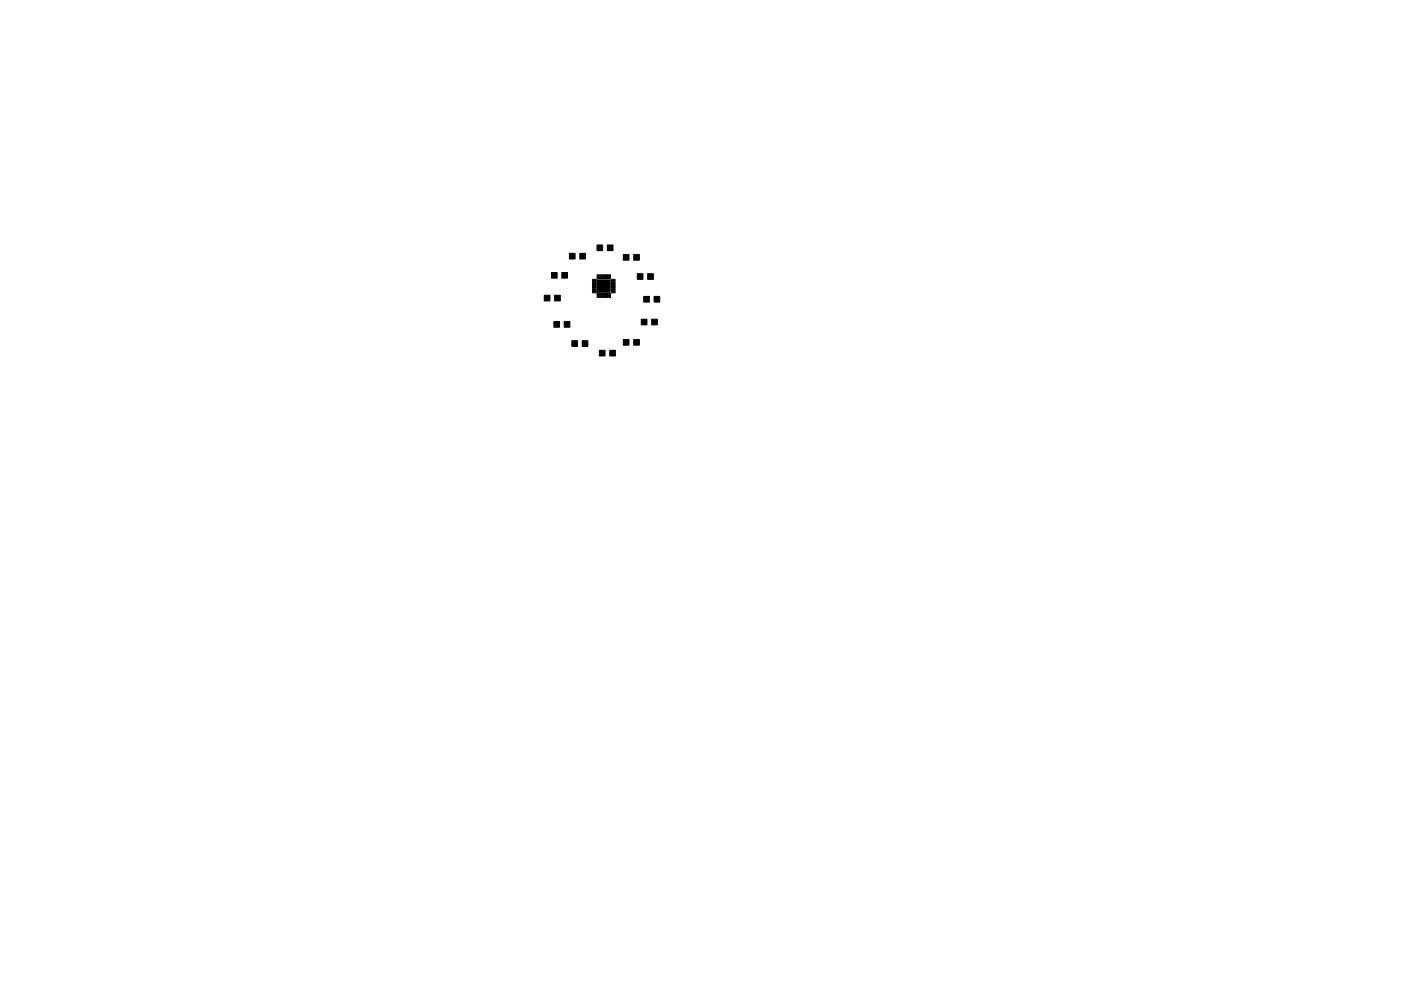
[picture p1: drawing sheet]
<svg xmlns="http://www.w3.org/2000/svg" width="297mm" height="210mm" viewBox="0 0 297 210" stroke-linecap="round" stroke-linejoin="round" font-family="sans-serif">
<g fill="#000" stroke="#000" stroke-width=".21">
<path d="M116.9 57.8h1.2v1.2h-1.2zM119.1 57.8h1.2v1.2h-1.2zM120.7 53.8h1.2v1.2h-1.2zM122.9 53.8h1.2v1.2h-1.2zM125.6 59.3h.8v.3h-.8zM126.6 58.3h.3v.9h-.3zM127.1 58.3h.3v.9h-.3zM127.6 58.3h.3v.9h-.3zM126.6 52h1.2v1.2h-1.2zM128.1 58.3h.3v.9h-.3zM128.6 58.3h.3v.9h-.3zM129.1 58.3h.3v.9h-.3z"/>
<path d="M128.8 52h1.2v1.2h-1.2zM129.6 59.3h.8v.3h-.8zM132.2 54h1.2v1.2h-1.2zM134.4 54h1.2v1.2h-1.2zM135.1 58.1h1.2v1.2h-1.2zM137.3 58.1h1.2v1.2h-1.2zM115.4 62.6h1.2v1.2h-1.2zM117.4 68.2h1.2v1.2h-1.2zM117.6 62.6h1.2v1.2h-1.2zM119.6 68.2h1.2v1.2h-1.2zM121.2 72.3h1.2v1.2h-1.2zM123.4 72.3h1.2v1.2h-1.2z"/>
<path d="M125.6 61.8h.8v.3h-.8zM125.6 61.3h.8v.3h-.8zM125.6 60.8h.8v.3h-.8zM125.6 60.3h.8v.3h-.8zM125.6 59.8h.8v.3h-.8zM126.6 62.3h.3v.8h-.3zM127.1 62.3h.3v.8h-.3zM127.6 62.3h.3v.8h-.3zM128.1 62.3h.3v.8h-.3zM127.1 74.3h1.2v1.2h-1.2zM128.6 62.3h.3v.8h-.3zM129.1 62.3h.3v.8h-.3z"/>
<path d="M126.7 59.4h2.7v2.6h-2.7zM129.6 59.8h.8v.3h-.8zM129.6 60.3h.8v.3h-.8zM129.6 60.8h.8v.3h-.8zM129.6 61.3h.8v.3h-.8zM129.6 61.8h.8v.3h-.8zM129.3 74.3h1.2v1.2h-1.2zM132.2 72h1.2v1.2h-1.2zM134.4 72h1.2v1.2h-1.2zM136 67.7h1.2v1.2h-1.2zM136.5 62.9h1.2v1.2h-1.2zM138.2 67.7h1.2v1.2h-1.2z"/>
<path d="M138.7 62.9h1.2v1.2h-1.2z"/>
</g>
</svg>
